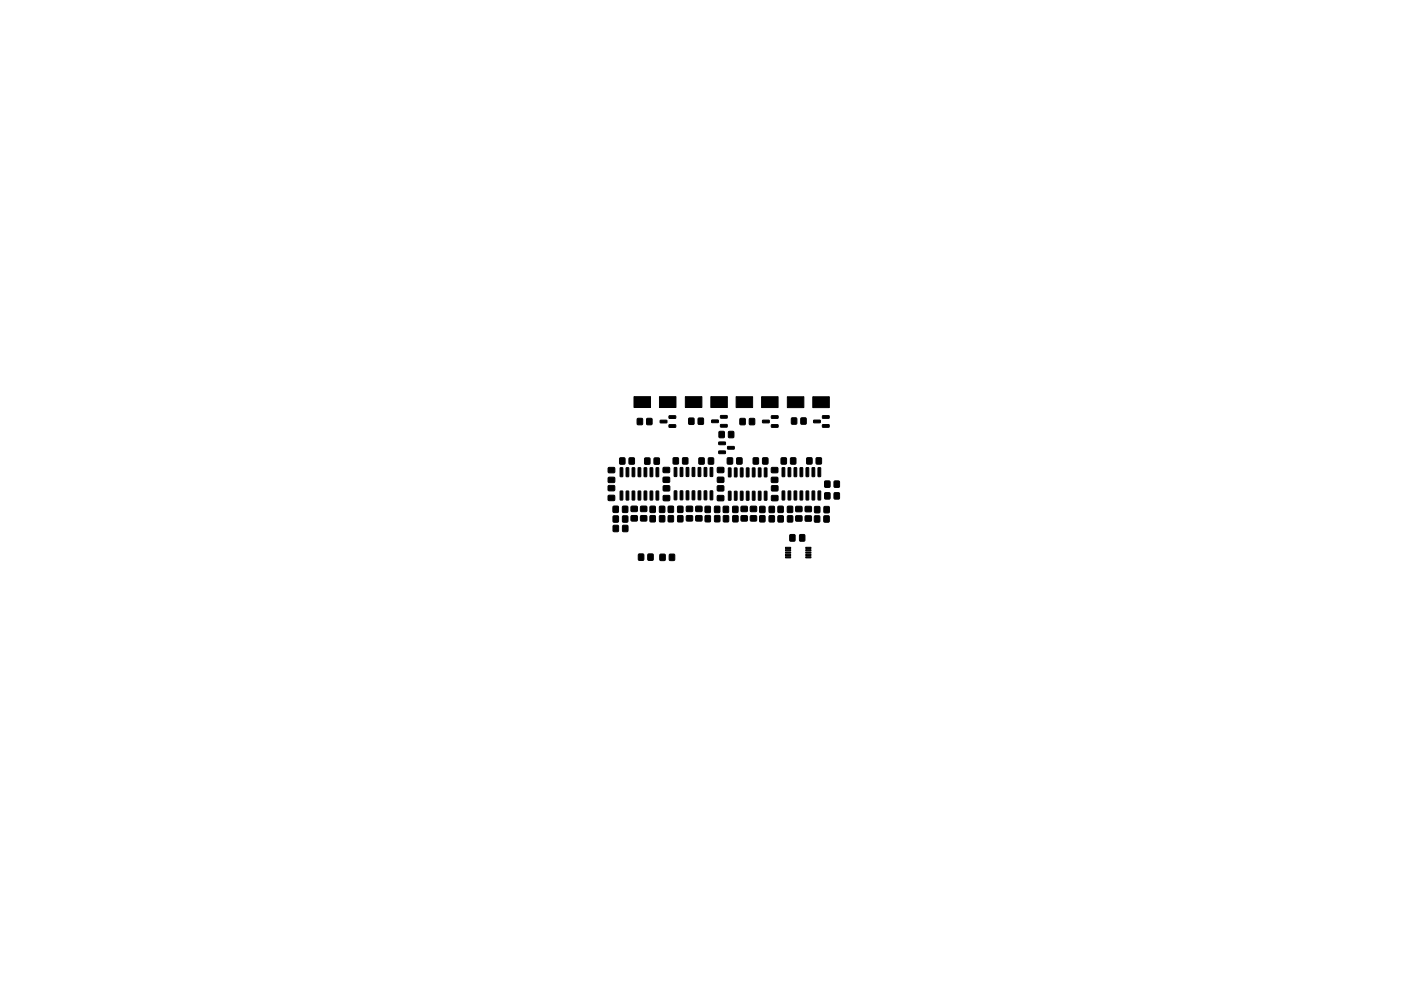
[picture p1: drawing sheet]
<svg xmlns="http://www.w3.org/2000/svg" width="297mm" height="210mm" viewBox="0 0 297 210" stroke-linecap="round" stroke-linejoin="round" font-family="sans-serif">
<g fill="#000" stroke="#000" stroke-width=".21">
<path d="M131.5 99.3h.5v1.8h-.5zM131.4 97.2h1.1v1.2h-1.1zM132.8 99.3h.5l-.1 1.8h-.5zM134 99.3h.6l-.1 1.8h-.5zM133.4 97.2h1.1v1.2h-1.1zM135.1 88.8h1.1v1.3h-1.1zM135.3 99.3h.6l-.1 1.8h-.5zM136.7 97.2h1.1v1.3h-1.1zM136.6 99.3h.5l-.1 1.8h-.4zM137.1 88.8h1.1v1.3h-1.1zM134.4 84.2h3.5v2.3h-3.5zM137.9 99.3h.5l-.1 1.8h-.5z"/>
<path d="M138.7 97.2h1.1v1.3h-1.1zM139.1 99.3h.6l-.1 1.8h-.5zM140 89.2l1.3-.1 .1 .5-1.4 .1zM141.9 90.1h1.3l.1 .5-1.4 .1zM141.9 88.2h1.3l.1 .5-1.4 .1zM139.8 84.2h3.5v2.3h-3.5zM143 99.2l.5 .1-.1 1.8-.5-.1zM142.8 97.2h1v1.2h-1zM144.2 99.2l.6 .1-.1 1.8-.5-.1zM144.8 97.2h1v1.2h-1zM145.5 99.2l.5 .1v1.8l-.5-.1zM146.1 88.7h1v1.3h-1z"/>
<path d="M146.8 99.2l.5 .1-.1 1.8-.5-.1zM148.1 88.7h1v1.3h-1zM148.2 97.2h1.1v1.2h-1.1zM148 99.2l.6 .1-.1 1.8-.5-.1zM145.3 84.2h3.5v2.3h-3.5zM149.3 99.2l.6 .1-.1 1.8-.5-.1zM150.2 97.2h1.1v1.2h-1.1zM150.6 99.2l.5 .1-.1 1.8-.4-.1zM150.9 89.1h1.3l.1 .5-1.4 .1zM152.4 93.8h1.3l.1 .5h-1.4zM152.4 95.7h1.3l.1 .5h-1.4zM152.5 91.6h1v1.2h-1z"/>
<path d="M152.8 90.1l1.3-.1 .1 .5-1.4 .1zM152.8 88.2l1.3-.1 .1 .5-1.4 .1zM150.7 84.2h3.5v2.3h-3.5zM154.3 94.8l1.3-.1 .1 .5-1.4 .1zM154.5 91.6h1v1.2h-1zM154.5 99.3h.5l-.1 1.9-.5-.1zM154.2 97.2h1.1v1.2h-1.1zM155.7 99.3h.6l-.1 1.9-.5-.1zM156.9 88.8h1.1v1.3h-1.1zM156.2 97.2h1.1v1.2h-1.1zM157 99.3h.5v1.9l-.5-.1zM158.3 99.3h.5l-.1 1.9-.5-.1z"/>
<path d="M158.9 88.8h1.1v1.3h-1.1zM156.1 84.2h3.5v2.3h-3.5zM159.7 97.2h1.1v1.2h-1.1zM159.5 99.3h.6l-.1 1.9-.5-.1zM160.8 99.3h.5v1.9l-.5-.1zM161.7 97.2h1.1v1.2h-1.1zM162.1 99.3h.5l-.1 1.9-.5-.1zM161.7 89.2l1.3-.1 .1 .5-1.4 .1zM161.5 84.2h3.5v2.3h-3.5zM163.6 90.1h1.3l.1 .5-1.4 .1zM163.6 88.2h1.3l.1 .5-1.4 .1zM165.8 99.2l.6 .1-.1 1.8h-.5z"/>
<path d="M165.6 97.2h1.1v1.2h-1.1zM167.1 99.2l.6 .1-.1 1.8h-.5zM167.8 88.7h1.1v1.3h-1.1zM167.6 97.2h1.1v1.2h-1.1zM168.4 99.2l.5 .1-.1 1.8h-.4zM169.8 88.7h1.1v1.3h-1.1zM169.7 99.2l.5 .1-.1 1.8h-.5zM166.9 84.2h3.5v2.3h-3.5zM171.1 97.2h1v1.2h-1zM170.9 99.2l.6 .1-.1 1.8h-.5zM172.2 99.2l.5 .1v1.8h-.5zM173.1 97.2h1v1.2h-1z"/>
<path d="M173.5 99.2l.5 .1-.1 1.8h-.5zM172.5 89.2l1.4-.1v.5l-1.3 .1zM174.4 90.1h1.3l.1 .5-1.4 .1zM174.4 88.2h1.3l.1 .5-1.4 .1zM172.3 84.2h3.5v2.3h-3.5zM129 105.1h1.3v1.1h-1.3zM129 103.1h1.3v1h-1.3zM129 101.3h1.3v1h-1.3zM129 99.2h1.3v1.1h-1.3zM130 109.5h1.1v1.2h-1.1zM130 107.4h1.1v1.3h-1.1zM130 111.5h1.1v1.3h-1.1z"/>
<path d="M131.5 104.2l.5 .1v1.8l-.5-.1zM132 109.5h1.1v1.2h-1.1zM132 107.4h1.1v1.3h-1.1zM132 111.5h1.1v1.3h-1.1zM132.8 104.2l.5 .1-.1 1.8-.5-.1zM134 104.2l.6 .1-.1 1.8-.5-.1zM133.8 107.4h1.3v1.1h-1.3zM133.8 109.4h1.3v1.1h-1.3zM135.3 104.2l.6 .1-.1 1.8-.5-.1zM135.4 117.6h1v1.2h-1zM135.8 107.4h1.3v1.1h-1.3zM135.8 109.4h1.3v1.1h-1.3z"/>
<path d="M136.6 104.2l.5 .1-.1 1.8-.4-.1zM137.9 107.4h1v1.3h-1zM137.9 104.2l.5 .1-.1 1.8-.5-.1zM137.4 117.6h1v1.2h-1zM137.9 109.4h1v1.3h-1zM139.1 104.2l.6 .1-.1 1.8-.5-.1zM139.9 107.4h1v1.3h-1zM140.6 101.3h1.3v1h-1.3zM140.6 99.2h1.3v1h-1.3zM140.6 105.2h1.4v1h-1.4zM140.6 103.1h1.4v1h-1.4zM139.9 109.4h1v1.3h-1z"/>
<path d="M139.9 117.6h1.1v1.3h-1.1zM141.7 109.4h1.1v1.3h-1.1zM141.7 107.4h1.1v1.3h-1.1zM141.9 117.6h1.1v1.3h-1.1zM143 104.2h.5l-.1 1.9-.5-.1zM143.7 109.4h1.1v1.3h-1.1zM144.2 104.2h.6l-.1 1.9-.5-.1zM143.7 107.4h1.1v1.3h-1.1zM145.5 104.2h.5v1.9l-.5-.1zM145.6 107.4h1.2v1.1h-1.2zM145.6 109.4h1.2v1.1h-1.2zM146.8 104.2h.5l-.1 1.9-.5-.1z"/>
<path d="M148 104.2h.6l-.1 1.9-.5-.1zM147.5 107.4h1.3v1.1h-1.3zM147.5 109.4h1.3v1.1h-1.3zM149.5 107.5h1.1v1.2h-1.1zM149.3 104.2h.6l-.1 1.9-.5-.1zM149.5 109.4h1.1v1.3h-1.1zM150.6 104.2h.5l-.1 1.9-.4-.1zM151.5 107.5h1.1v1.2h-1.1zM152.1 105.2h1.3v1h-1.3zM152.1 103.1h1.3v1h-1.3zM152.1 101.3h1.3v1h-1.3zM152.1 99.2h1.3v1h-1.3z"/>
<path d="M151.5 109.4h1.1v1.3h-1.1zM153.4 109.4h1v1.3h-1zM153.4 107.5h1v1.2h-1zM154.5 104.2l.5 .1-.1 1.8h-.5zM155.4 109.4h1v1.3h-1zM155.7 104.2l.6 .1-.1 1.8h-.5zM155.4 107.5h1v1.2h-1zM157 104.2l.5 .1v1.8h-.5zM157.2 107.5h1.2v1h-1.2zM157.2 109.5h1.2v1h-1.2zM158.3 104.2l.5 .1-.1 1.8h-.5zM159.5 104.2l.6 .1-.1 1.8h-.5z"/>
<path d="M159.1 107.5h1.3v1h-1.3zM159.1 109.5h1.3v1h-1.3zM161.1 107.5h1.1v1.2h-1.1zM160.8 104.2l.5 .1v1.8h-.5zM161.1 109.4h1.1v1.3h-1.1zM162.1 104.2l.5 .1-.1 1.8h-.5zM163.1 107.5h1.1v1.2h-1.1zM163.6 101.3h1.3v1h-1.3zM163.6 99.2h1.3v1.1h-1.3zM163.6 105.2h1.3v1h-1.3zM163.6 103.1h1.3v1h-1.3zM163.1 109.4h1.1v1.3h-1.1z"/>
<path d="M165 109.5h1v1.2h-1zM165 107.4h1v1.3h-1zM165.8 104.2h.6l-.1 1.9-.5-.1zM166.5 116.1h1.1v.3h-1.1zM166.5 116.6h1.1v.3h-1.1zM166.5 117.1h1.1v.3h-1.1zM166.5 117.6h1.1v.3h-1.1zM166.5 118.1h1.1v.3h-1.1zM167 109.5h1v1.2h-1zM167.5 113.5h1v1.3h-1zM167.1 104.2h.6l-.1 1.9-.5-.1zM167 107.4h1v1.3h-1z"/>
<path d="M168.4 104.2h.5l-.1 1.9-.4-.1zM169.6 113.5h1v1.3h-1zM168.7 107.5h1.3v1h-1.3zM168.7 109.5h1.3v1h-1.3zM169.7 104.2h.5l-.1 1.9-.5-.1zM170.8 118.1h1.1v.3h-1.1zM170.8 117.6h1.1v.3h-1.1zM170.8 117.1h1.1v.3h-1.1zM170.8 116.6h1.1v.3h-1.1zM170.8 116.1h1.1v.3h-1.1zM170.9 104.2h.6l-.1 1.9-.5-.1zM170.7 107.5h1.3v1h-1.3z"/>
<path d="M170.7 109.5h1.3v1h-1.3zM172.2 104.2h.5v1.9l-.5-.1zM172.7 109.5h1.1v1.2h-1.1zM172.7 107.5h1.1v1.3h-1.1zM173.5 104.2h.5l-.1 1.9-.5-.1zM174.7 109.5h1.1v1.2h-1.1zM174.7 107.5h1.1v1.3h-1.1zM174.9 102.1h1v1.2h-1zM174.9 104.6h1v1.2h-1zM176.9 102.1h1v1.2h-1zM176.9 104.6h1v1.2h-1z"/>
</g>
</svg>
